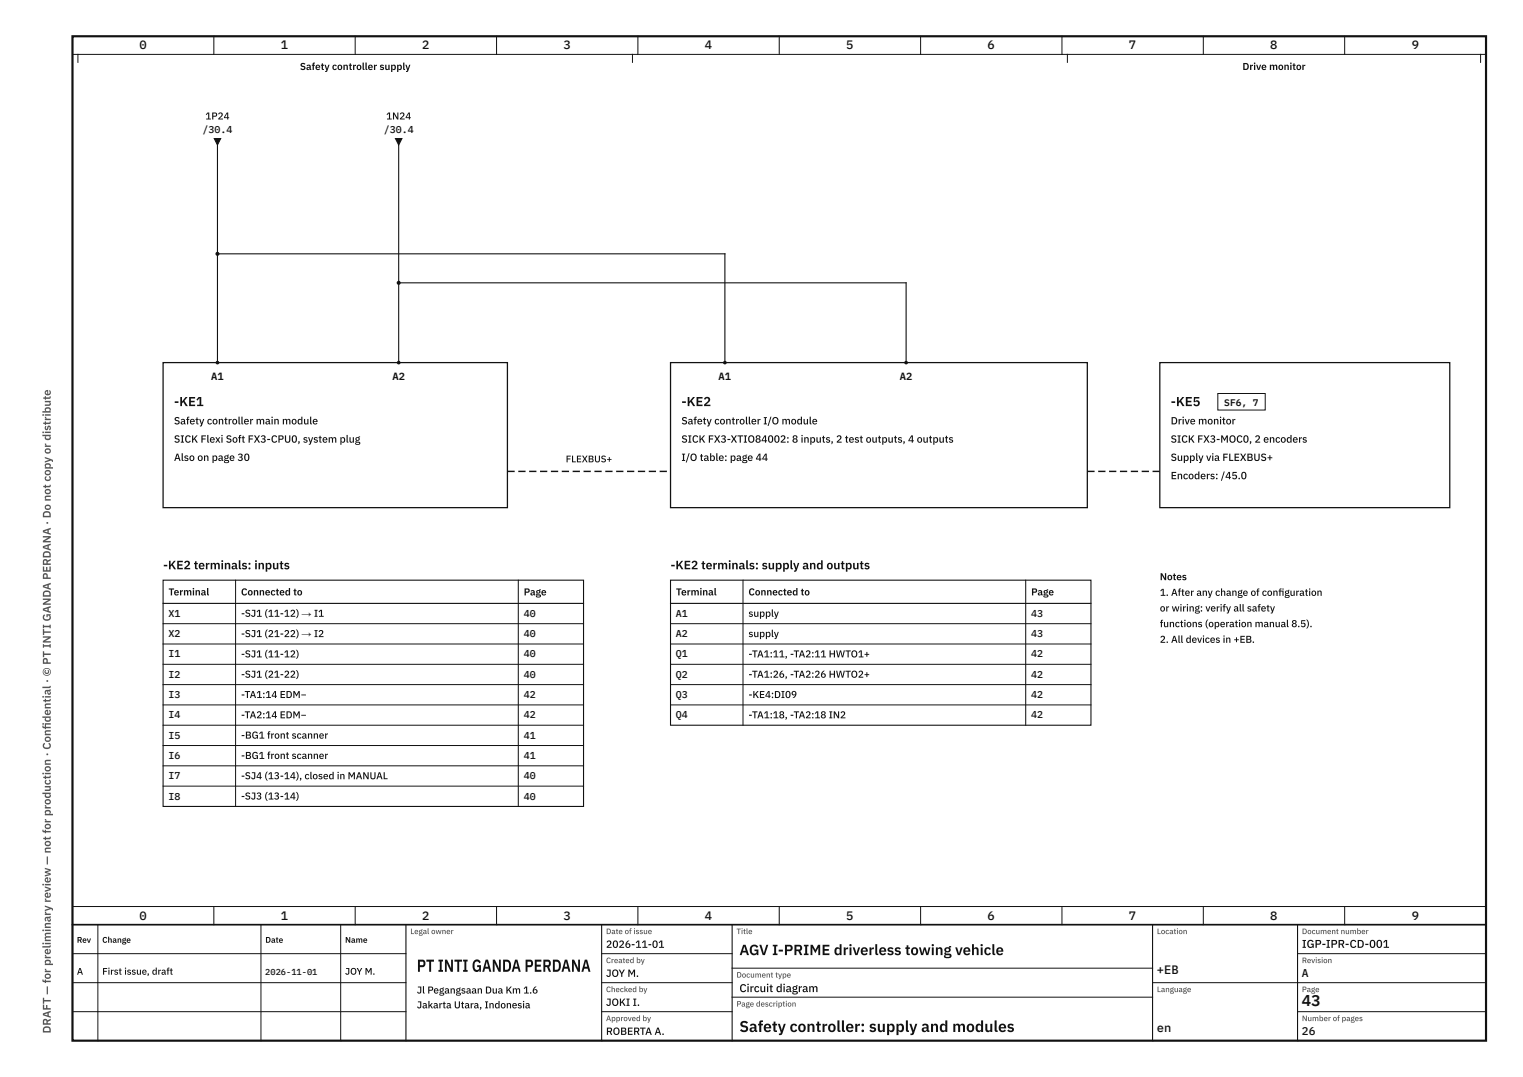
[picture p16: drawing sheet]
<svg xmlns="http://www.w3.org/2000/svg" width="420mm" height="297mm" viewBox="0 0 420 297" stroke-linecap="round" stroke-linejoin="round" font-family="sans-serif">
<defs><g id="words">
<text font-size="4.8" fill="#111" x="115" y="268">PT INTI GANDA PERDANA</text>
<g font-size="4.3" fill="#111">
<text x="359.2" y="277.4">43</text>
<text x="204" y="284.6">Safety controller: supply and modules</text>
</g>
<text font-size="4.1" fill="#111" x="204" y="263.4">AGV I-PRIME driverless towing vehicle</text>
<g font-size="3.6" fill="#111">
<text x="48" y="112">-KE1</text>
<text x="188" y="112">-KE2</text>
<text x="323" y="112">-KE5</text>
</g>
<g font-size="3.4" fill="#111">
<text x="38.5" y="13.6">0</text>
<text x="77.5" y="13.6">1</text>
<text x="116.5" y="13.6">2</text>
<text x="155.5" y="13.6">3</text>
<text x="194.5" y="13.6">4</text>
<text x="233.5" y="13.6">5</text>
<text x="272.5" y="13.6">6</text>
<text x="311.5" y="13.6">7</text>
<text x="350.5" y="13.6">8</text>
<text x="389.5" y="13.6">9</text>
<text x="45" y="157">-KE2 terminals: inputs</text>
<text x="185" y="157">-KE2 terminals: supply and outputs</text>
<text x="38.5" y="253.6">0</text>
<text x="77.5" y="253.6">1</text>
<text x="116.5" y="253.6">2</text>
<text x="155.5" y="253.6">3</text>
<text x="194.5" y="253.6">4</text>
<text x="233.5" y="253.6">5</text>
<text x="272.5" y="253.6">6</text>
<text x="311.5" y="253.6">7</text>
<text x="350.5" y="253.6">8</text>
<text x="389.5" y="253.6">9</text>
<text x="319.2" y="268.6">+EB</text>
<text x="319.2" y="284.6">en</text>
</g>
<g font-size="3.1" fill="#555">
<text x="14" y="201.2" transform="rotate(-90 14 201.2)">i</text>
<text x="14" y="285" transform="rotate(-90 14 285)">DRAFT — for preliminary review — not for production · Confdential · © PT INTI GANDA PERDANA · Do not copy or distribute</text>
</g>
<g font-size="3.1" fill="#111">
<text x="359.2" y="261.4">IGP-IPR-CD-001</text>
<text x="359.2" y="269.4">A</text>
<text x="204" y="273.6">Circuit diagram</text>
<text x="359.2" y="285.4">26</text>
</g>
<g font-size="2.9" fill="#111">
<text x="58.3" y="104.8">A1</text>
<text x="108.3" y="104.8">A2</text>
<text x="198.3" y="104.8">A1</text>
<text x="248.3" y="104.8">A2</text>
<text x="48" y="117">Safety controller main module</text>
<text x="188" y="117">Safety controller I/O module</text>
<text x="323" y="117">Drive monitor</text>
<text x="48" y="122.1">SICK Flexi Soft FX3-CPU0, system plug</text>
<text x="188" y="122.1">SICK FX3-XTIO84002: 8 inputs, 2 test outputs, 4 outputs</text>
<text x="323" y="122.1">SICK FX3-MOC0, 2 encoders</text>
<text x="48" y="127.1">Also on page 30</text>
<text x="188" y="127.1">I/O table: page 44</text>
<text x="323" y="127.1">Supply via FLEXBUS+</text>
<text x="323" y="132.2">Encoders: /45.0</text>
<text x="167.2" y="261.4">2026-11-01</text>
<text x="167.2" y="269.4">JOY M.</text>
<text x="167.2" y="277.4">JOKI I.</text>
<text x="167.2" y="285.4">ROBERTA A.</text>
</g>
<g font-size="2.8" fill="#111">
<text x="82.7" y="19.3">Safety controller supply</text>
<text x="342.8" y="19.3">Drive monitor</text>
<text x="56.6" y="33">1P24</text>
<text x="106.5" y="33">1N24</text>
<text x="55.9" y="36.8">/30.4</text>
<text x="105.9" y="36.8">/30.4</text>
<text x="320" y="160">Notes</text>
<text x="46.5" y="164.2">Terminal</text>
<text x="66.5" y="164.2">Connected to</text>
<text x="144.5" y="164.2">Page</text>
<text x="186.5" y="164.2">Terminal</text>
<text x="206.5" y="164.2">Connected to</text>
<text x="284.5" y="164.2">Page</text>
<text x="320" y="164.3">1. After any change of confguration</text>
<text x="352.7" y="164.3">i</text>
<text x="46.5" y="170.1">X1</text>
<text x="66.5" y="170.1">-SJ1 (11-12) → I1</text>
<text x="144.5" y="170.1">40</text>
<text x="186.5" y="170.1">A1</text>
<text x="206.5" y="170.1">supply</text>
<text x="284.5" y="170.1">43</text>
<text x="320" y="168.6">or wiring: verify all safety</text>
<text x="320" y="173">functions (operation manual 8.5).</text>
<text x="46.5" y="175.7">X2</text>
<text x="66.5" y="175.7">-SJ1 (21-22) → I2</text>
<text x="144.5" y="175.7">40</text>
<text x="186.5" y="175.7">A2</text>
<text x="206.5" y="175.7">supply</text>
<text x="284.5" y="175.7">43</text>
<text x="320" y="177.3">2. All devices in +EB.</text>
<text x="46.5" y="181.3">I1</text>
<text x="66.5" y="181.3">-SJ1 (11-12)</text>
<text x="144.5" y="181.3">40</text>
<text x="186.5" y="181.3">Q1</text>
<text x="206.5" y="181.3">-TA1:11, -TA2:11 HWTO1+</text>
<text x="284.5" y="181.3">42</text>
<text x="46.5" y="186.9">I2</text>
<text x="66.5" y="186.9">-SJ1 (21-22)</text>
<text x="144.5" y="186.9">40</text>
<text x="186.5" y="186.9">Q2</text>
<text x="206.5" y="186.9">-TA1:26, -TA2:26 HWTO2+</text>
<text x="284.5" y="186.9">42</text>
<text x="46.5" y="192.5">I3</text>
<text x="66.5" y="192.5">-TA1:14 EDM−</text>
<text x="144.5" y="192.5">42</text>
<text x="186.5" y="192.5">Q3</text>
<text x="206.5" y="192.5">-KE4:DI09</text>
<text x="284.5" y="192.5">42</text>
<text x="46.5" y="198.1">I4</text>
<text x="46.5" y="203.7">I5</text>
<text x="66.5" y="198.1">-TA2:14 EDM−</text>
<text x="66.5" y="203.7">-BG1 front scanner</text>
<text x="144.5" y="198.1">42</text>
<text x="144.5" y="203.7">41</text>
<text x="186.5" y="198.1">Q4</text>
<text x="206.5" y="198.1">-TA1:18, -TA2:18 IN2</text>
<text x="284.5" y="198.1">42</text>
<text x="46.5" y="209.3">I6</text>
<text x="66.5" y="209.3">-BG1 front scanner</text>
<text x="144.5" y="209.3">41</text>
<text x="46.5" y="214.9">I7</text>
<text x="66.5" y="214.9">-SJ4 (13-14), closed in MANUAL</text>
<text x="144.5" y="214.9">40</text>
<text x="46.5" y="220.5">I8</text>
<text x="66.5" y="220.5">-SJ3 (13-14)</text>
<text x="144.5" y="220.5">40</text>
<text x="115" y="274">Jl Pegangsaan Dua Km 1.6</text>
<text x="115" y="278.1">Jakarta Utara, Indonesia</text>
</g>
<g font-size="2.6" fill="#111">
<text x="337.8" y="112">SF6, 7</text>
<text x="156.1" y="127.5">FLEXBUS+</text>
<text x="21.2" y="268.8">A</text>
<text x="28.2" y="268.8">First issue, draft</text>
<text x="95.2" y="268.8">JOY M.</text>
</g>
<text font-size="2.4" fill="#111" x="73.2" y="268.8">2026-11-01</text>
<g font-size="2.3" fill="#111">
<text x="21.2" y="260">Rev</text>
<text x="28.2" y="260">Change</text>
<text x="73.2" y="260">Date</text>
<text x="95.2" y="260">Name</text>
</g>
<g font-size="2.2" fill="#555">
<text x="113.2" y="257.6">Legal owner</text>
<text x="167.2" y="257.6">Date of issue</text>
<text x="203.2" y="257.6">Title</text>
<text x="319.2" y="257.6">Location</text>
<text x="359.2" y="257.6">Document number</text>
<text x="167.2" y="265.6">Created by</text>
<text x="203.2" y="269.6">Document type</text>
<text x="359.2" y="265.6">Revision</text>
<text x="167.2" y="273.6">Checked by</text>
<text x="319.2" y="273.6">Language</text>
<text x="359.2" y="273.6">Page</text>
<text x="167.2" y="281.6">Approved by</text>
<text x="203.2" y="277.6">Page description</text>
<text x="359.2" y="281.6">Number of pages</text>
</g>
</g></defs>
<path d="M20 10h390v277h-390z" fill="none" stroke="#111" stroke-width=".6"/>
<g fill="none" stroke="#111" stroke-width=".28">
<path d="M20 15h390M59 10v5M98 10v5M137 10v5M176 10v5M215 10v5M254 10v5M293 10v5M332 10v5M371 10v5M20 250h390M20 255h390"/>
<path d="M27 255v32M59 250v5M72 255v32M94 255v32M98 250v5M137 250v5M176 250v5M215 250v5M254 250v5M293 250v5M332 250v5M371 250v5"/>
<path d="M20 263h92M20 271h92M20 279h92M166 263h36M166 271h36M166 279h36M202 267h116M202 275h116M318 271h92M358 263h52M358 279h52"/>
</g>
<path d="M20 255h390" fill="none" stroke="#111" stroke-width=".45"/>
<path d="M112 255v32M166 255v32M202 255v32M318 255v32M358 255v32" fill="none" stroke="#111" stroke-width=".3"/>
<path d="M59.1 38.2h1.8l-.9 1.8z" fill="#111"/>
<path d="M59.1 38.2h1.8l-.9 1.8z" fill="none" stroke="#111" stroke-width=".28"/>
<path d="M109.1 38.2h1.8l-.9 1.8z" fill="#111"/>
<path d="M21.5 15v2.2M174.5 15v2.2M294.5 15v2.2M408.5 15v2.2M109.1 38.2h1.8l-.9 1.8z" fill="none" stroke="#111" stroke-width=".28"/>
<path d="M60 40v60" fill="none" stroke="#111" stroke-width=".3"/>
<circle cx="60" cy="70" r=".55" fill="#111"/>
<path d="M110 40v60M60 70h140v30" fill="none" stroke="#111" stroke-width=".3"/>
<circle cx="110" cy="78" r=".55" fill="#111"/>
<path d="M110 78h140v22" fill="none" stroke="#111" stroke-width=".3"/>
<path d="M45 100h95v40h-95z" fill="#fff"/>
<path d="M45 100h95v40h-95z" fill="none" stroke="#111" stroke-width=".35"/>
<g fill="#111">
<circle cx="60" cy="100" r=".5"/>
<circle cx="110" cy="100" r=".5"/>
</g>
<path d="M185 100h115v40h-115z" fill="#fff"/>
<path d="M185 100h115v40h-115z" fill="none" stroke="#111" stroke-width=".35"/>
<g fill="#111">
<circle cx="200" cy="100" r=".5"/>
<circle cx="250" cy="100" r=".5"/>
</g>
<path d="M320 100h80v40h-80z" fill="#fff"/>
<path d="M320 100h80v40h-80z" fill="none" stroke="#111" stroke-width=".35"/>
<path d="M336 108.5h13.1v4.6h-13.1z" fill="#fff"/>
<path d="M336 108.5h13.1v4.6h-13.1z" fill="none" stroke="#111" stroke-width=".28"/>
<g fill="#111">
<path d="M140 129.8h2v.4h-2zM143 129.8h2v.4h-2zM146 129.8h2v.4h-2zM149 129.8h2v.4h-2zM152 129.8h2v.4h-2zM155 129.8h2v.4h-2zM158 129.8h2v.4h-2zM161 129.8h2v.4h-2zM164 129.8h2v.4h-2zM167 129.8h2v.4h-2zM170 129.8h2v.4h-2zM173 129.8h2v.4h-2zM176 129.8h2v.4h-2zM179 129.8h2v.4h-2zM182 129.8h2v.4h-2z"/>
<path d="M300 129.8h2v.4h-2zM303 129.8h2v.4h-2zM306 129.8h2v.4h-2zM309 129.8h2v.4h-2zM312 129.8h2v.4h-2zM315 129.8h2v.4h-2zM318 129.8h2v.4h-2z"/>
</g>
<path d="M45 160h116v62.4h-116zM185 160h116v40h-116zM45 166.4h116M185 166.4h116" fill="none" stroke="#111" stroke-width=".3"/>
<g fill="none" stroke="#111" stroke-width=".28">
<path d="M65 160v62.4M143 160v62.4M205 160v40M283 160v40M45 172h116M45 177.6h116M185 172h116M185 177.6h116M45 183.2h116M45 188.8h116M45 194.4h116M45 200h116"/>
<path d="M185 183.2h116M185 188.8h116M185 194.4h116M45 205.6h116M45 211.2h116M45 216.8h116"/>
</g>
<use href="#words"/>
</svg>
